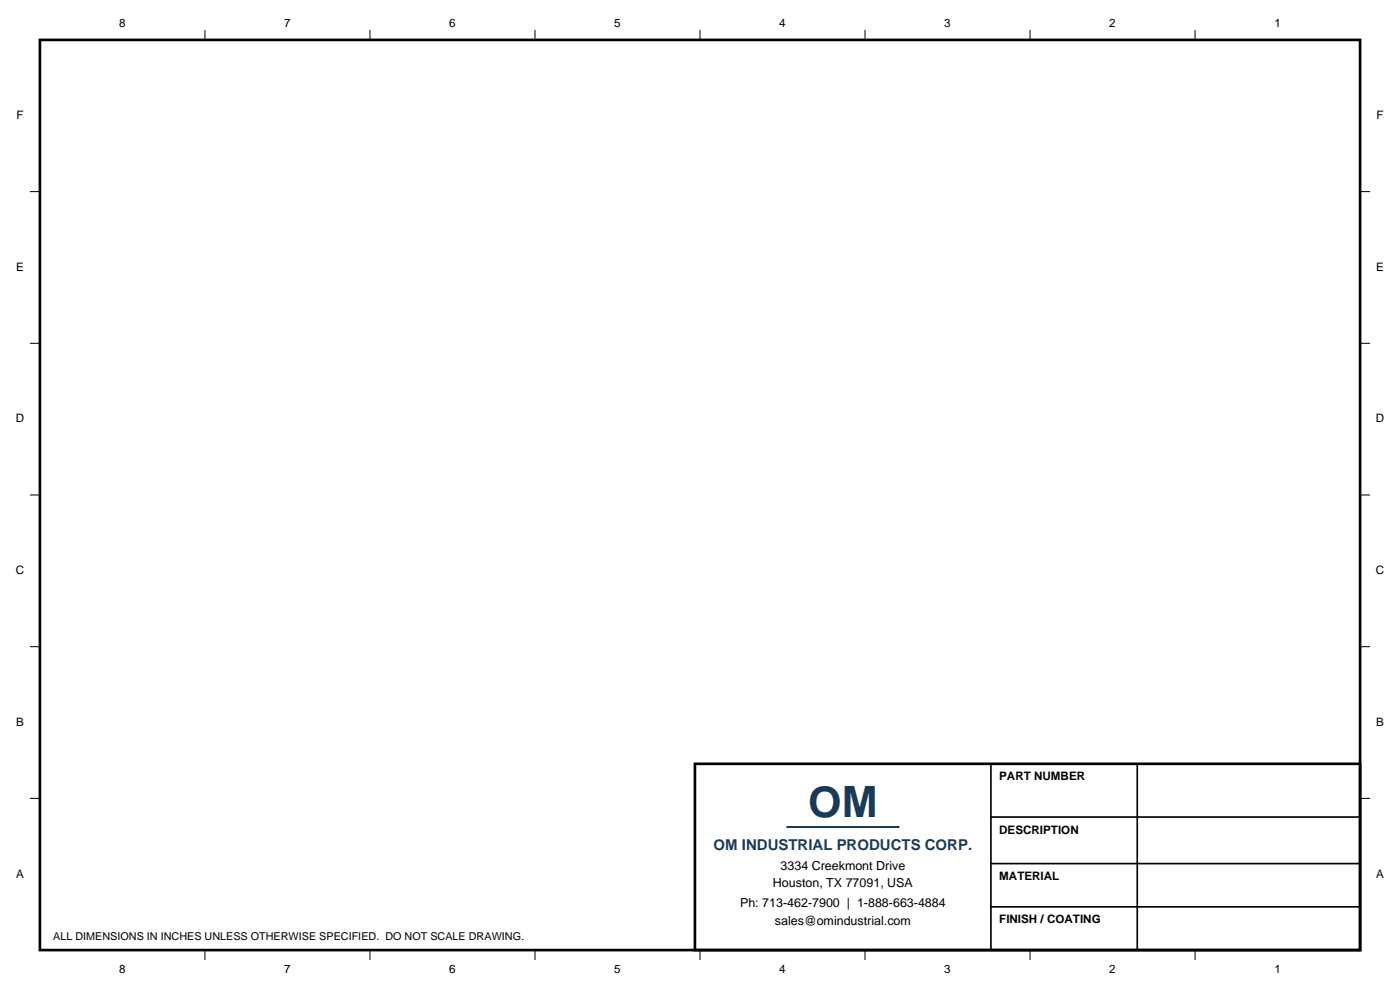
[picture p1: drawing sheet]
<svg xmlns="http://www.w3.org/2000/svg" width="297mm" height="210mm" viewBox="0 0 297 210" stroke-linecap="round" stroke-linejoin="round" font-family="sans-serif">
<defs><g id="words">
<text font-size="9.2" fill="#1a3a5c" x="171.4" y="173.3">OM</text>
<text font-size="3.2" fill="#1a3a5c" x="151.4" y="180.4">OM INDUSTRIAL PRODUCTS CORP.</text>
<g font-size="2.6">
<text x="165.6" y="184.6">3334 Creekmont Drive</text>
<text x="164" y="188.1">Houston, TX 77091, USA</text>
<text x="157" y="192.4">Ph: 713-462-7900 | 1-888-663-4884</text>
<text x="164.4" y="196.2">sales@omindustrial.com</text>
</g>
<g font-size="2.5">
<text x="25.3" y="5.6">8</text>
<text x="60.3" y="5.6">7</text>
<text x="95.3" y="5.6">6</text>
<text x="130.3" y="5.6">5</text>
<text x="165.3" y="5.6">4</text>
<text x="200.3" y="5.6">3</text>
<text x="235.3" y="5.6">2</text>
<text x="270.3" y="5.6">1</text>
<text x="3.5" y="25.3">F</text>
<text x="292" y="25.3">F</text>
<text x="3.4" y="57.4">E</text>
<text x="291.9" y="57.4">E</text>
<text x="3.3" y="89.6">D</text>
<text x="291.9" y="89.6">D</text>
<text x="3.3" y="121.8">C</text>
<text x="291.9" y="121.8">C</text>
<text x="3.4" y="154">B</text>
<text x="291.9" y="154">B</text>
<text x="212" y="165.5">PART NUMBER</text>
<text x="212" y="176.8">DESCRIPTION</text>
<text x="3.4" y="186.1">A</text>
<text x="212" y="186.7">MATERIAL</text>
<text x="291.9" y="186.1">A</text>
<text x="212" y="195.9">FINISH / COATING</text>
<text x="25.3" y="206.5">8</text>
<text x="60.3" y="206.5">7</text>
<text x="95.3" y="206.5">6</text>
<text x="130.3" y="206.5">5</text>
<text x="165.3" y="206.5">4</text>
<text x="200.3" y="206.5">3</text>
<text x="235.3" y="206.5">2</text>
<text x="270.3" y="206.5">1</text>
</g>
<text font-size="2.3" x="11.3" y="199.4">ALL DIMENSIONS IN INCHES UNLESS OTHERWISE SPECIFIED. DO NOT SCALE DRAWING.</text>
</g></defs>
<path d="M8.5 8.5h280v193h-280zM147.4 162h141.1v39.5h-141.1z" fill="none" stroke="#000" stroke-width=".56"/>
<g fill="none" stroke="#000" stroke-width=".21">
<path d="M43.5 6.3v2.2M78.5 6.3v2.2M113.5 6.3v2.2M148.5 6.3v2.2M183.5 6.3v2.2M218.5 6.3v2.2M253.5 6.3v2.2M6.3 40.6h2.2M288.5 40.6h2.2M6.3 72.8h2.2M288.5 72.8h2.2M6.3 105h2.2"/>
<path d="M288.5 105h2.2M6.3 137.2h2.2M288.5 137.2h2.2M6.3 169.4h2.2M288.5 169.4h2.2M43.5 201.5v2.1M78.5 201.5v2.1M113.5 201.5v2.1M148.5 201.5v2.1M183.5 201.5v2.1M218.5 201.5v2.1M253.5 201.5v2.1"/>
</g>
<path d="M210.2 162v39.5M210.2 173.3h78.3M241.3 162v39.5M210.2 183.2h78.3M210.2 192.4h78.3" fill="none" stroke="#000" stroke-width=".35"/>
<path d="M166.8 175.4h24" fill="none" stroke="#1a3a5c" stroke-width=".42"/>
<use href="#words"/>
</svg>
